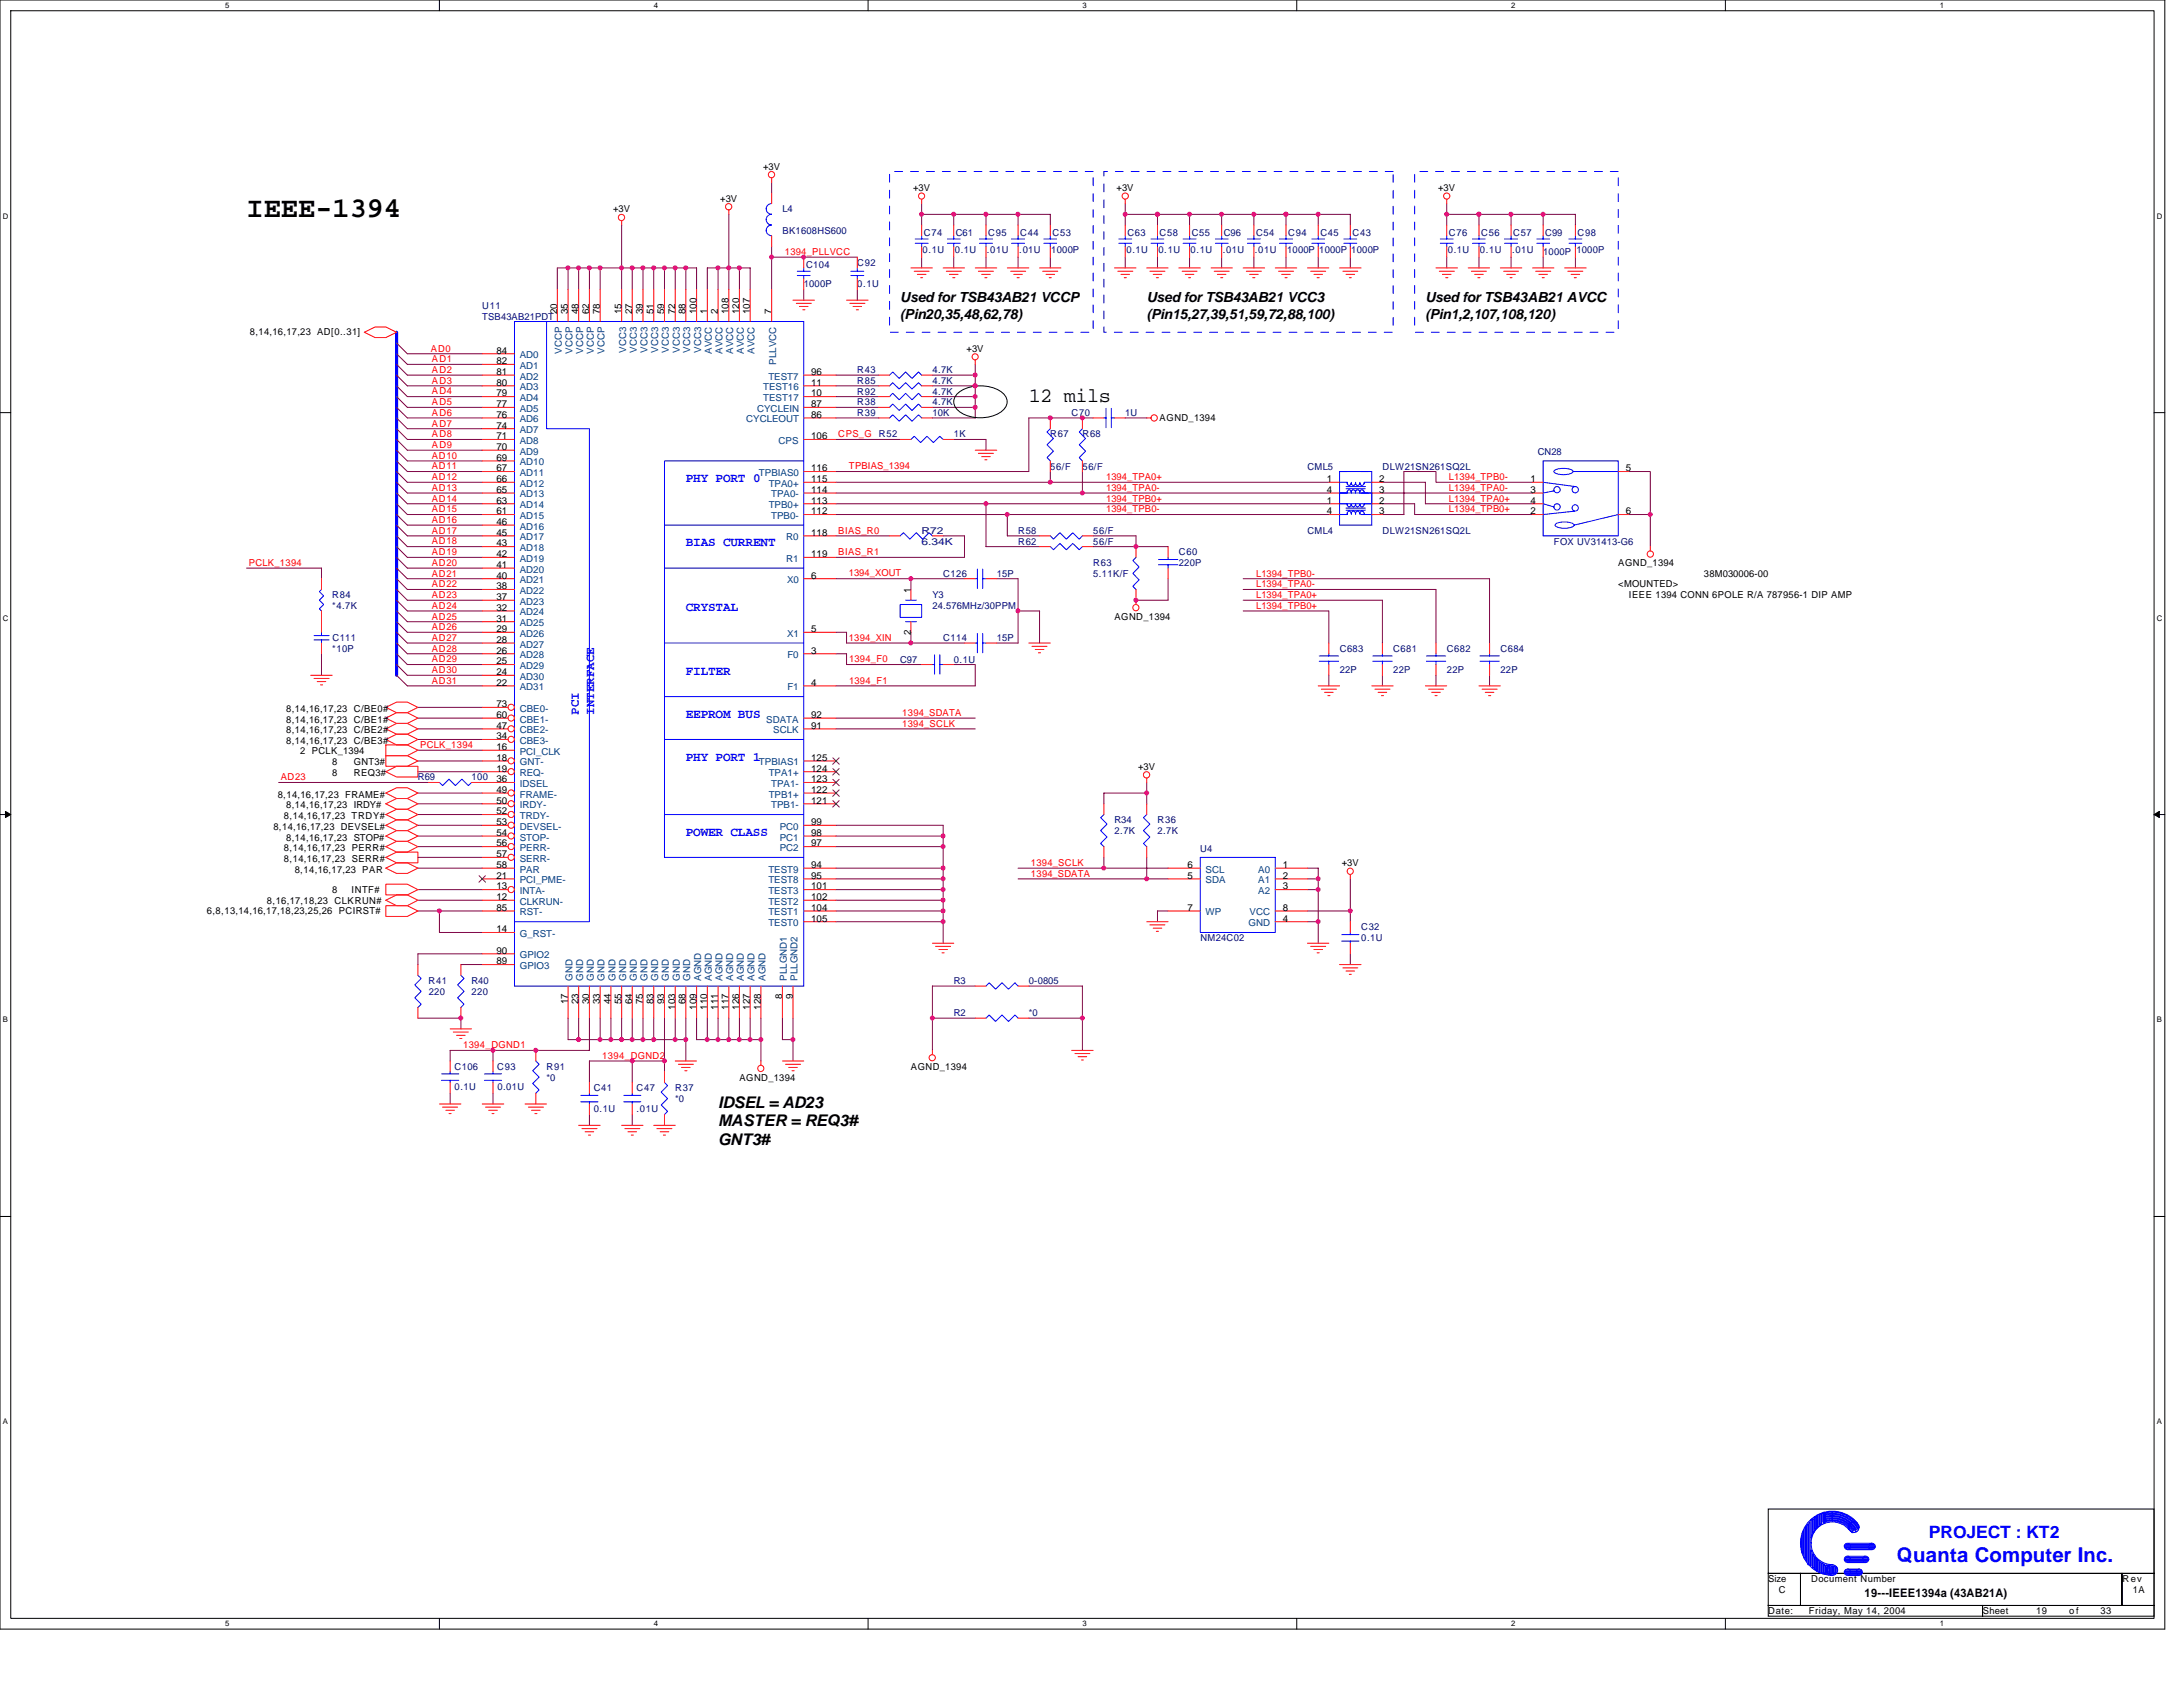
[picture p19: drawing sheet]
<svg xmlns="http://www.w3.org/2000/svg" width="279mm" height="216mm" viewBox="0 0 279 216" stroke-linecap="round" stroke-linejoin="round" font-family="sans-serif">
<defs><g id="words">
<text font-size="3.7" x="31.6" y="27.8">IEEE-1394</text>
<text font-size="2.6" x="131.7" y="51.5">12 mils</text>
<text font-size="2.6" fill="#00f" x="242.8" y="199.9">Quanta Computer Inc.</text>
<text font-size="2.2" fill="#00f" x="246.9" y="196.8">PROJECT : KT2</text>
<g font-size="2.1">
<text x="91.9" y="141.8">IDSEL = AD23</text>
<text x="91.9" y="144.2">MASTER = REQ3#</text>
<text x="91.9" y="146.6">GNT3#</text>
</g>
<g font-size="1.8">
<text x="115.2" y="38.7">Used for TSB43AB21 VCCP</text>
<text x="115.2" y="40.8">(Pin20,35,48,62,78)</text>
<text x="146.8" y="38.7">Used for TSB43AB21 VCC3</text>
<text x="146.8" y="40.8">(Pin15,27,39,51,59,72,88,100)</text>
<text x="182.4" y="38.7">Used for TSB43AB21 AVCC</text>
<text x="182.4" y="40.8">(Pin1,2,107,108,120)</text>
</g>
<g font-size="1.6" fill="#00f">
<text x="87.8" y="61.7">PHY PORT 0</text>
<text x="87.8" y="69.9">BIAS CURRENT</text>
<text x="87.8" y="78.2">CRYSTAL</text>
<text x="87.8" y="86.4">FILTER</text>
<text x="74.1" y="91.5" transform="rotate(-90 74.1 91.5)">PCI</text>
<text x="76" y="91.5" transform="rotate(-90 76 91.5)">INTERFACE</text>
<text x="87.8" y="91.9">EEPROM BUS</text>
<text x="87.8" y="97.4">PHY PORT 1</text>
<text x="87.8" y="107">POWER CLASS</text>
</g>
<text font-size="1.5" x="238.7" y="204.4">19---IEEE1394a (43AB21A)</text>
<g font-size="1.2">
<text x="97.7" y="21.7">+3V</text>
<text x="78.5" y="27.2">+3V</text>
<text x="92.2" y="25.8">+3V</text>
<text x="116.9" y="24.4">+3V</text>
<text x="142.9" y="24.4">+3V</text>
<text x="184.1" y="24.4">+3V</text>
<text x="71.3" y="40.2" transform="rotate(-90 71.3 40.2)">20</text>
<text x="72.7" y="40.2" transform="rotate(-90 72.7 40.2)">35</text>
<text x="74" y="40.2" transform="rotate(-90 74 40.2)">48</text>
<text x="75.4" y="40.2" transform="rotate(-90 75.4 40.2)">62</text>
<text x="76.8" y="40.2" transform="rotate(-90 76.8 40.2)">78</text>
<text x="79.5" y="40.2" transform="rotate(-90 79.5 40.2)">15</text>
<text x="80.9" y="40.2" transform="rotate(-90 80.9 40.2)">27</text>
<text x="82.3" y="40.2" transform="rotate(-90 82.3 40.2)">39</text>
<text x="83.7" y="40.2" transform="rotate(-90 83.7 40.2)">51</text>
<text x="85" y="40.2" transform="rotate(-90 85 40.2)">59</text>
<text x="86.4" y="40.2" transform="rotate(-90 86.4 40.2)">72</text>
<text x="87.8" y="40.2" transform="rotate(-90 87.8 40.2)">88</text>
<text x="89.1" y="40.2" transform="rotate(-90 89.1 40.2)">100</text>
<text x="90.5" y="40.2" transform="rotate(-90 90.5 40.2)">1</text>
<text x="91.9" y="40.2" transform="rotate(-90 91.9 40.2)">2</text>
<text x="93.3" y="40.2" transform="rotate(-90 93.3 40.2)">108</text>
<text x="94.6" y="40.2" transform="rotate(-90 94.6 40.2)">120</text>
<text x="96" y="40.2" transform="rotate(-90 96 40.2)">107</text>
<text x="98.7" y="40.2" transform="rotate(-90 98.7 40.2)">7</text>
<text x="32" y="42.8">8,14,16,17,23 AD[0..31]</text>
<text x="63.5" y="45.3">84</text>
<text x="63.5" y="46.6">82</text>
<text x="63.5" y="48">81</text>
<text x="103.8" y="48">96</text>
<text x="123.7" y="45">+3V</text>
<text x="63.5" y="49.4">80</text>
<text x="63.5" y="50.7">79</text>
<text x="63.5" y="52.1">77</text>
<text x="63.5" y="53.5">76</text>
<text x="103.8" y="49.4">11</text>
<text x="103.8" y="50.7">10</text>
<text x="103.8" y="53.5">86</text>
<text x="103.8" y="52.1">87</text>
<text x="148.4" y="53.9">AGND_1394</text>
<text x="63.5" y="54.8">74</text>
<text x="63.5" y="56.2">71</text>
<text x="63.5" y="57.6">70</text>
<text x="63.5" y="59">69</text>
<text x="103.8" y="56.2">106</text>
<text x="63.5" y="60.3">67</text>
<text x="63.5" y="61.7">66</text>
<text x="63.5" y="63.1">65</text>
<text x="63.5" y="64.5">63</text>
<text x="63.5" y="65.8">61</text>
<text x="103.8" y="60.3">116</text>
<text x="103.8" y="63.1">114</text>
<text x="103.8" y="65.8">112</text>
<text x="103.8" y="61.7">115</text>
<text x="103.8" y="64.5">113</text>
<text x="169.8" y="61.7">1</text>
<text x="169.8" y="63.1">4</text>
<text x="169.8" y="64.5">1</text>
<text x="169.8" y="65.8">4</text>
<text x="176.5" y="61.7">2</text>
<text x="176.5" y="63.1">3</text>
<text x="176.5" y="64.5">2</text>
<text x="176.5" y="65.8">3</text>
<text x="195.9" y="61.7">1</text>
<text x="195.9" y="65.8">2</text>
<text x="195.9" y="63.1">3</text>
<text x="195.9" y="64.5">4</text>
<text x="208.1" y="60.3">5</text>
<text x="208.1" y="65.8">6</text>
<text x="63.5" y="67.2">46</text>
<text x="63.5" y="68.6">45</text>
<text x="63.5" y="69.9">43</text>
<text x="63.5" y="71.3">42</text>
<text x="103.8" y="68.6">118</text>
<text x="103.8" y="71.3">119</text>
<text x="63.5" y="72.7">41</text>
<text x="63.5" y="74">40</text>
<text x="63.5" y="75.4">38</text>
<text x="63.5" y="76.8">37</text>
<text x="103.8" y="74">6</text>
<text x="116.6" y="75.9" transform="rotate(-90 116.6 75.9)">1</text>
<text x="207.1" y="75.2">&lt;MOUNTED&gt;</text>
<text x="207.1" y="72.5">AGND_1394</text>
<text x="208.5" y="76.6">IEEE 1394 CONN 6POLE R/A 787956-1 DIP AMP</text>
<text x="218.1" y="73.8">38M030006-00</text>
<text x="63.5" y="78.2">32</text>
<text x="63.5" y="79.5">31</text>
<text x="63.5" y="80.9">29</text>
<text x="63.5" y="82.3">28</text>
<text x="63.5" y="83.7">26</text>
<text x="103.8" y="83.7">3</text>
<text x="103.8" y="80.9">5</text>
<text x="116.6" y="81.2" transform="rotate(-90 116.6 81.2)">2</text>
<text x="142.6" y="79.3">AGND_1394</text>
<text x="63.5" y="85">25</text>
<text x="63.5" y="86.4">24</text>
<text x="63.5" y="87.8">22</text>
<text x="103.8" y="87.8">4</text>
<text x="36.6" y="95.2">8,14,16,17,23 C/BE3#</text>
<text x="36.6" y="92.5">8,14,16,17,23 C/BE1#</text>
<text x="36.6" y="93.9">8,14,16,17,23 C/BE2#</text>
<text x="36.6" y="91.1">8,14,16,17,23 C/BE0#</text>
<text x="63.5" y="90.5">73</text>
<text x="63.5" y="91.9">60</text>
<text x="63.5" y="93.3">47</text>
<text x="63.5" y="94.6">34</text>
<text x="63.5" y="96">16</text>
<text x="103.8" y="91.9">92</text>
<text x="103.8" y="93.3">91</text>
<text x="38.4" y="96.5">2 PCLK_1394</text>
<text x="42.5" y="99.3">8</text>
<text x="42.5" y="98">8</text>
<text x="45.3" y="99.3">REQ3#</text>
<text x="45.3" y="98">GNT3#</text>
<text x="63.5" y="100.1">36</text>
<text x="63.5" y="101.5">49</text>
<text x="63.5" y="97.4">18</text>
<text x="63.5" y="98.7">19</text>
<text x="103.8" y="97.4">125</text>
<text x="103.8" y="100.1">123</text>
<text x="103.8" y="101.5">122</text>
<text x="103.8" y="98.7">124</text>
<text x="145.7" y="98.5">+3V</text>
<text x="35" y="106.2">8,14,16,17,23 DEVSEL#</text>
<text x="35.5" y="102.1">8,14,16,17,23 FRAME#</text>
<text x="36.3" y="104.8">8,14,16,17,23 TRDY#</text>
<text x="36.6" y="103.4">8,14,16,17,23 IRDY#</text>
<text x="36.6" y="107.6">8,14,16,17,23 STOP#</text>
<text x="63.5" y="107">54</text>
<text x="63.5" y="105.6">53</text>
<text x="63.5" y="104.2">52</text>
<text x="63.5" y="102.8">50</text>
<text x="103.8" y="102.8">121</text>
<text x="103.8" y="105.6">99</text>
<text x="103.8" y="107">98</text>
<text x="36.3" y="108.9">8,14,16,17,23 PERR#</text>
<text x="36.3" y="110.3">8,14,16,17,23 SERR#</text>
<text x="37.7" y="111.7">8,14,16,17,23 PAR</text>
<text x="63.5" y="111.1">58</text>
<text x="63.5" y="109.7">57</text>
<text x="63.5" y="108.3">56</text>
<text x="63.5" y="113.8">13</text>
<text x="63.5" y="112.5">21</text>
<text x="103.8" y="113.8">101</text>
<text x="103.8" y="112.5">95</text>
<text x="103.8" y="111.1">94</text>
<text x="103.8" y="108.3">97</text>
<text x="152" y="111.1">6</text>
<text x="152" y="112.5">5</text>
<text x="164.2" y="111.1">1</text>
<text x="164.2" y="112.5">2</text>
<text x="164.2" y="113.8">3</text>
<text x="171.7" y="110.8">+3V</text>
<text x="26.5" y="117">6,8,13,14,16,17,18,23,25,26 PCIRST#</text>
<text x="34.2" y="115.7">8,16,17,18,23 CLKRUN#</text>
<text x="42.5" y="114.3">8</text>
<text x="45" y="114.3">INTF#</text>
<text x="63.5" y="116.6">85</text>
<text x="63.5" y="119.3">14</text>
<text x="63.5" y="115.2">12</text>
<text x="103.8" y="117.9">105</text>
<text x="103.8" y="116.6">104</text>
<text x="103.8" y="115.2">102</text>
<text x="152" y="116.6">7</text>
<text x="164.2" y="117.9">4</text>
<text x="164.2" y="116.6">8</text>
<text x="63.5" y="122">90</text>
<text x="63.5" y="123.4">89</text>
<text x="72.7" y="128.5" transform="rotate(-90 72.7 128.5)">17</text>
<text x="74" y="128.5" transform="rotate(-90 74 128.5)">23</text>
<text x="75.4" y="128.5" transform="rotate(-90 75.4 128.5)">30</text>
<text x="76.8" y="128.5" transform="rotate(-90 76.8 128.5)">33</text>
<text x="78.2" y="128.5" transform="rotate(-90 78.2 128.5)">44</text>
<text x="79.5" y="128.5" transform="rotate(-90 79.5 128.5)">55</text>
<text x="80.9" y="128.5" transform="rotate(-90 80.9 128.5)">64</text>
<text x="82.3" y="128.5" transform="rotate(-90 82.3 128.5)">75</text>
<text x="83.7" y="128.5" transform="rotate(-90 83.7 128.5)">83</text>
<text x="85" y="128.5" transform="rotate(-90 85 128.5)">93</text>
<text x="86.4" y="129.2" transform="rotate(-90 86.4 129.2)">103</text>
<text x="87.8" y="128.5" transform="rotate(-90 87.8 128.5)">68</text>
<text x="89.1" y="129.2" transform="rotate(-90 89.1 129.2)">109</text>
<text x="90.5" y="129.2" transform="rotate(-90 90.5 129.2)">110</text>
<text x="91.9" y="129.2" transform="rotate(-90 91.9 129.2)">111</text>
<text x="93.3" y="129.2" transform="rotate(-90 93.3 129.2)">117</text>
<text x="94.6" y="129.2" transform="rotate(-90 94.6 129.2)">126</text>
<text x="96" y="129.2" transform="rotate(-90 96 129.2)">127</text>
<text x="97.4" y="129.2" transform="rotate(-90 97.4 129.2)">128</text>
<text x="100.1" y="127.8" transform="rotate(-90 100.1 127.8)">8</text>
<text x="101.5" y="127.8" transform="rotate(-90 101.5 127.8)">9</text>
<text x="116.6" y="136.9">AGND_1394</text>
<text x="94.6" y="138.3">AGND_1394</text>
<text x="226.3" y="202.5">Size</text>
<text x="227.7" y="203.9">C</text>
<text x="231.8" y="202.5">Document Number</text>
<text x="271.7" y="202.5">Rev</text>
<text x="273" y="203.9">1A</text>
<text x="226.3" y="206.6">Date:</text>
<text x="231.5" y="206.6">Friday, May 14, 2004</text>
<text x="253.8" y="206.6">Sheet</text>
<text x="260.6" y="206.6">19</text>
<text x="264.8" y="206.6">o f</text>
<text x="268.9" y="206.6">33</text>
</g>
<g font-size="1.2" fill="#000080">
<text x="100.1" y="27.2">L4</text>
<text x="100.1" y="29.9">BK1608HS600</text>
<text x="103.2" y="34.3">C104</text>
<text x="109.7" y="34">C92</text>
<text x="118.1" y="32.4">0.1U</text>
<text x="118.2" y="30.2">C74</text>
<text x="122.2" y="32.4">0.1U</text>
<text x="122.3" y="30.2">C61</text>
<text x="126.3" y="32.4">.01U</text>
<text x="126.5" y="30.2">C95</text>
<text x="130.5" y="32.4">.01U</text>
<text x="130.6" y="30.2">C44</text>
<text x="134.6" y="32.4">1000P</text>
<text x="134.7" y="30.2">C53</text>
<text x="144.2" y="32.4">0.1U</text>
<text x="144.3" y="30.2">C63</text>
<text x="148.3" y="32.4">0.1U</text>
<text x="148.4" y="30.2">C58</text>
<text x="152.4" y="32.4">0.1U</text>
<text x="152.5" y="30.2">C55</text>
<text x="156.5" y="32.4">.01U</text>
<text x="156.6" y="30.2">C96</text>
<text x="160.6" y="32.4">.01U</text>
<text x="160.8" y="30.2">C54</text>
<text x="164.7" y="32.4">1000P 1000P 1000P</text>
<text x="164.9" y="30.2">C94</text>
<text x="169" y="30.2">C45</text>
<text x="173.1" y="30.2">C43</text>
<text x="185.3" y="32.4">0.1U</text>
<text x="185.4" y="30.2">C76</text>
<text x="189.4" y="32.4">0.1U</text>
<text x="189.6" y="30.2">C56</text>
<text x="193.5" y="32.4">.01U</text>
<text x="193.7" y="30.2">C57</text>
<text x="197.5" y="32.7">1000P 1000P</text>
<text x="197.8" y="30.2">C99</text>
<text x="201.9" y="30.2">C98</text>
<text x="61.7" y="39.5">U11</text>
<text x="61.7" y="40.9">TSB43AB21PDT</text>
<text x="102.9" y="36.8">1000P</text>
<text x="109.7" y="36.8">0.1U</text>
<text x="109.7" y="47.8">R43</text>
<text x="119.3" y="47.8">4.7K</text>
<text x="109.7" y="53.3">R39</text>
<text x="109.7" y="51.9">R38</text>
<text x="109.7" y="50.5">R92</text>
<text x="109.7" y="49.1">R85</text>
<text x="119.3" y="53.3">10K</text>
<text x="119.3" y="51.9">4.7K</text>
<text x="119.3" y="50.5">4.7K</text>
<text x="119.3" y="49.1">4.7K</text>
<text x="137.2" y="53.3">C70</text>
<text x="144" y="53.3">1U</text>
<text x="112.5" y="56">R52</text>
<text x="122.1" y="56">1K</text>
<text x="134.4" y="56">R67</text>
<text x="138.5" y="56">R68</text>
<text x="196.8" y="58.2">CN28</text>
<text x="134.4" y="60.1">56/F</text>
<text x="138.5" y="60.1">56/F</text>
<text x="167.3" y="60.1">CML5</text>
<text x="176.9" y="60.1">DLW21SN261SQ2L</text>
<text x="118" y="68.3">R72</text>
<text x="118" y="69.7">6.34K</text>
<text x="130.3" y="68.3">R58</text>
<text x="130.3" y="69.7">R62</text>
<text x="139.9" y="68.3">56/F</text>
<text x="139.9" y="69.7">56/F</text>
<text x="150.9" y="71.1">C60</text>
<text x="167.3" y="68.3">CML4</text>
<text x="176.9" y="68.3">DLW21SN261SQ2L</text>
<text x="198.9" y="69.7">FOX UV31413-G6</text>
<text x="42.5" y="76.6">R84</text>
<text x="42.5" y="77.9">*4.7K</text>
<text x="119.3" y="76.6">Y3</text>
<text x="119.3" y="77.9">24.576MHz/30PPM</text>
<text x="120.7" y="73.8">C126</text>
<text x="127.6" y="73.8">15P</text>
<text x="139.9" y="72.5">R63</text>
<text x="139.9" y="73.8">5.11K/F</text>
<text x="150.9" y="72.5">220P</text>
<text x="42.5" y="83.4">*10P</text>
<text x="42.5" y="82">C111</text>
<text x="120.7" y="82">C114</text>
<text x="127.6" y="82">15P</text>
<text x="171.5" y="83.4">C683</text>
<text x="178.3" y="83.4">C681</text>
<text x="185.2" y="83.4">C682</text>
<text x="192" y="83.4">C684</text>
<text x="115.2" y="84.8">C97</text>
<text x="122.1" y="84.8">0.1U</text>
<text x="171.5" y="86.2">22P</text>
<text x="178.3" y="86.2">22P</text>
<text x="185.2" y="86.2">22P</text>
<text x="192" y="86.2">22P</text>
<text x="53.5" y="99.9">R69</text>
<text x="60.3" y="99.9">100</text>
<text x="142.6" y="105.4">R34</text>
<text x="142.6" y="106.7">2.7K</text>
<text x="148.1" y="105.4">R36</text>
<text x="148.1" y="106.7">2.7K</text>
<text x="153.6" y="109.1">U4</text>
<text x="174.2" y="119.1">C32</text>
<text x="54.9" y="125.9">R41</text>
<text x="60.3" y="125.9">R40</text>
<text x="122.1" y="125.9">R3</text>
<text x="131.7" y="125.9">0-0805</text>
<text x="153.6" y="120.5">NM24C02</text>
<text x="174.2" y="120.5">0.1U</text>
<text x="54.9" y="127.3">220</text>
<text x="60.3" y="127.3">220</text>
<text x="122.1" y="130">R2</text>
<text x="131.7" y="130">*0</text>
<text x="58.2" y="136.9">C106</text>
<text x="63.6" y="136.9">C93</text>
<text x="70" y="136.9">R91</text>
<text x="58.2" y="139.5">0.1U</text>
<text x="63.7" y="139.5">0.01U</text>
<text x="70" y="138.3">*0</text>
<text x="76" y="139.7">C41</text>
<text x="76" y="142.3">0.1U</text>
<text x="81.5" y="139.7">C47</text>
<text x="81.5" y="142.3">.01U</text>
<text x="86.4" y="139.7">R37</text>
<text x="86.4" y="141">*0</text>
</g>
<g font-size="1.2" fill="#f00">
<text x="100.5" y="32.6">1394_PLLVCC</text>
<text x="55.1" y="45">AD0</text>
<text x="55.3" y="46.4">AD1</text>
<text x="55.3" y="47.7">AD2</text>
<text x="55.3" y="51.9">AD5</text>
<text x="55.3" y="50.5">AD4</text>
<text x="55.3" y="53.2">AD6</text>
<text x="55.3" y="49.1">AD3</text>
<text x="55.3" y="58.7">AD10</text>
<text x="55.3" y="56">AD8</text>
<text x="55.3" y="54.6">AD7</text>
<text x="55.3" y="57.3">AD9</text>
<text x="107.3" y="56">CPS_G</text>
<text x="55.3" y="62.8">AD13</text>
<text x="55.3" y="64.2">AD14</text>
<text x="55.3" y="61.4">AD12</text>
<text x="55.3" y="60.1">AD11</text>
<text x="55.3" y="65.6">AD15</text>
<text x="108.6" y="60.1">TPBIAS_1394</text>
<text x="141.6" y="65.6">1394_TPB0-</text>
<text x="141.6" y="61.4">1394_TPA0+</text>
<text x="141.6" y="64.2">1394_TPB0+</text>
<text x="141.6" y="62.8">1394_TPA0-</text>
<text x="185.4" y="65.6">L1394_TPB0+</text>
<text x="185.4" y="64.2">L1394_TPA0+</text>
<text x="185.4" y="61.4">L1394_TPB0-</text>
<text x="185.4" y="62.8">L1394_TPA0-</text>
<text x="55.3" y="71.1">AD19</text>
<text x="55.3" y="68.3">AD17</text>
<text x="55.3" y="66.9">AD16</text>
<text x="55.3" y="69.7">AD18</text>
<text x="107.3" y="68.3">BIAS_R0</text>
<text x="107.3" y="71.1">BIAS_R1</text>
<text x="31.8" y="72.4">PCLK_1394</text>
<text x="55.3" y="77.9">AD24</text>
<text x="55.3" y="72.4">AD20</text>
<text x="55.3" y="76.5">AD23</text>
<text x="55.3" y="73.8">AD21</text>
<text x="55.3" y="75.2">AD22</text>
<text x="108.6" y="73.7">1394_XOUT</text>
<text x="160.8" y="77.9">L1394_TPB0+</text>
<text x="160.8" y="75.2">L1394_TPA0-</text>
<text x="160.8" y="76.5">L1394_TPA0+</text>
<text x="160.8" y="73.8">L1394_TPB0-</text>
<text x="55.3" y="80.6">AD26</text>
<text x="55.3" y="82">AD27</text>
<text x="55.3" y="79.3">AD25</text>
<text x="55.3" y="83.4">AD28</text>
<text x="108.6" y="82">1394_XIN</text>
<text x="55.3" y="84.8">AD29</text>
<text x="55.3" y="87.5">AD31</text>
<text x="55.3" y="86.1">AD30</text>
<text x="108.7" y="84.8">1394_F0</text>
<text x="108.7" y="87.5">1394_F1</text>
<text x="53.8" y="95.7">PCLK_1394</text>
<text x="115.5" y="93">1394_SCLK</text>
<text x="115.5" y="91.6">1394_SDATA</text>
<text x="35.9" y="99.9">AD23</text>
<text x="132" y="112.2">1394_SDATA</text>
<text x="132" y="110.8">1394_SCLK</text>
<text x="59.3" y="134.2">1394_DGND1</text>
<text x="77.1" y="135.5">1394_DGND2</text>
</g>
<g font-size="1.2" fill="#004080">
<text x="66.5" y="45.8">AD0</text>
<text x="66.5" y="47.2">AD1</text>
<text x="71.9" y="45.3" transform="rotate(-90 71.9 45.3)">VCCP</text>
<text x="73.3" y="45.3" transform="rotate(-90 73.3 45.3)">VCCP</text>
<text x="74.6" y="45.3" transform="rotate(-90 74.6 45.3)">VCCP</text>
<text x="76" y="45.3" transform="rotate(-90 76 45.3)">VCCP</text>
<text x="77.4" y="45.3" transform="rotate(-90 77.4 45.3)">VCCP</text>
<text x="80.1" y="45.2" transform="rotate(-90 80.1 45.2)">VCC3</text>
<text x="81.5" y="45.2" transform="rotate(-90 81.5 45.2)">VCC3</text>
<text x="82.9" y="45.2" transform="rotate(-90 82.9 45.2)">VCC3</text>
<text x="84.2" y="45.2" transform="rotate(-90 84.2 45.2)">VCC3</text>
<text x="85.6" y="45.2" transform="rotate(-90 85.6 45.2)">VCC3</text>
<text x="87" y="45.2" transform="rotate(-90 87 45.2)">VCC3</text>
<text x="88.3" y="45.2" transform="rotate(-90 88.3 45.2)">VCC3</text>
<text x="89.7" y="45.2" transform="rotate(-90 89.7 45.2)">VCC3</text>
<text x="91.1" y="45.3" transform="rotate(-90 91.1 45.3)">AVCC</text>
<text x="92.5" y="45.3" transform="rotate(-90 92.5 45.3)">AVCC</text>
<text x="93.9" y="45.3" transform="rotate(-90 93.9 45.3)">AVCC</text>
<text x="95.2" y="45.3" transform="rotate(-90 95.2 45.3)">AVCC</text>
<text x="96.6" y="45.3" transform="rotate(-90 96.6 45.3)">AVCC</text>
<text x="99.3" y="46.7" transform="rotate(-90 99.3 46.7)">PLLVCC</text>
<text x="66.5" y="48.6">AD2</text>
<text x="66.5" y="50">AD3</text>
<text x="66.5" y="51.3">AD4</text>
<text x="66.5" y="52.7">AD5</text>
<text x="96.9" y="52.7">CYCLEIN</text>
<text x="97.7" y="50">TEST16</text>
<text x="97.7" y="51.3">TEST17</text>
<text x="98.3" y="48.6">TEST7</text>
<text x="66.5" y="54.1">AD6</text>
<text x="66.5" y="55.4">AD7</text>
<text x="66.5" y="56.8">AD8</text>
<text x="66.5" y="58.2">AD9</text>
<text x="66.5" y="59.6">AD10</text>
<text x="95.5" y="54.1">CYCLEOUT</text>
<text x="99.7" y="56.8">CPS</text>
<text x="66.5" y="60.9">AD11</text>
<text x="66.5" y="62.3">AD12</text>
<text x="66.5" y="63.7">AD13</text>
<text x="66.5" y="65">AD14</text>
<text x="97.1" y="60.9">TPBIAS0</text>
<text x="98.4" y="62.3">TPA0+</text>
<text x="98.4" y="65">TPB0+</text>
<text x="98.7" y="63.7">TPA0-</text>
<text x="66.5" y="66.4">AD15</text>
<text x="66.5" y="67.8">AD16</text>
<text x="66.5" y="69.2">AD17</text>
<text x="66.5" y="70.5">AD18</text>
<text x="66.5" y="71.9">AD19</text>
<text x="98.7" y="66.4">TPB0-</text>
<text x="100.6" y="69.2">R0</text>
<text x="100.6" y="71.9">R1</text>
<text x="66.5" y="73.3">AD20</text>
<text x="66.5" y="74.6">AD21</text>
<text x="66.5" y="76">AD22</text>
<text x="66.5" y="77.4">AD23</text>
<text x="100.7" y="74.6">X0</text>
<text x="66.5" y="78.8">AD24</text>
<text x="66.5" y="80.1">AD25</text>
<text x="66.5" y="81.5">AD26</text>
<text x="66.5" y="82.9">AD27</text>
<text x="100.7" y="81.5">X1</text>
<text x="66.5" y="84.2">AD28</text>
<text x="66.5" y="85.6">AD29</text>
<text x="66.5" y="87">AD30</text>
<text x="66.5" y="88.3">AD31</text>
<text x="100.8" y="84.2">F0</text>
<text x="100.8" y="88.3">F1</text>
<text x="66.5" y="91.1">CBE0-</text>
<text x="66.5" y="92.5">CBE1-</text>
<text x="66.5" y="93.9">CBE2-</text>
<text x="66.5" y="95.2">CBE3-</text>
<text x="98.1" y="92.5">SDATA</text>
<text x="99" y="93.9">SCLK</text>
<text x="66.5" y="100.7">IDSEL</text>
<text x="66.5" y="98">GNT-</text>
<text x="66.5" y="99.3">REQ-</text>
<text x="66.5" y="96.6">PCI_CLK</text>
<text x="97.1" y="98">TPBIAS1</text>
<text x="98.4" y="99.3">TPA1+</text>
<text x="98.7" y="100.7">TPA1-</text>
<text x="66.5" y="107.6">STOP-</text>
<text x="66.5" y="106.2">DEVSEL-</text>
<text x="66.5" y="104.8">TRDY-</text>
<text x="66.5" y="103.4">IRDY-</text>
<text x="66.5" y="102.1">FRAME-</text>
<text x="98.4" y="102.1">TPB1+</text>
<text x="98.7" y="103.4">TPB1-</text>
<text x="99.8" y="106.2">PC0</text>
<text x="99.8" y="107.6">PC1</text>
<text x="66.5" y="111.7">PAR</text>
<text x="66.5" y="110.3">SERR-</text>
<text x="66.5" y="108.9">PERR-</text>
<text x="66.5" y="113.1">PCI_PME-</text>
<text x="98.3" y="113.1">TEST8</text>
<text x="98.3" y="111.7">TEST9</text>
<text x="99.8" y="108.9">PC2</text>
<text x="154.3" y="111.7">SCL</text>
<text x="154.3" y="113.1">SDA</text>
<text x="161" y="111.7">A0</text>
<text x="161" y="113.1">A1</text>
<text x="66.5" y="117.2">RST-</text>
<text x="66.5" y="119.9">G_RST-</text>
<text x="66.5" y="114.4">INTA-</text>
<text x="66.5" y="115.8">CLKRUN-</text>
<text x="98.3" y="118.5">TEST0</text>
<text x="98.3" y="117.2">TEST1</text>
<text x="98.3" y="115.8">TEST2</text>
<text x="98.3" y="114.4">TEST3</text>
<text x="154.3" y="117.2">WP</text>
<text x="159.8" y="118.5">GND</text>
<text x="159.9" y="117.2">VCC</text>
<text x="161" y="114.4">A2</text>
<text x="66.5" y="122.6">GPIO2</text>
<text x="66.5" y="124">GPIO3</text>
<text x="73.3" y="125.5" transform="rotate(-90 73.3 125.5)">GND</text>
<text x="74.6" y="125.5" transform="rotate(-90 74.6 125.5)">GND</text>
<text x="76" y="125.5" transform="rotate(-90 76 125.5)">GND</text>
<text x="77.4" y="125.5" transform="rotate(-90 77.4 125.5)">GND</text>
<text x="78.8" y="125.5" transform="rotate(-90 78.8 125.5)">GND</text>
<text x="80.1" y="125.5" transform="rotate(-90 80.1 125.5)">GND</text>
<text x="81.5" y="125.5" transform="rotate(-90 81.5 125.5)">GND</text>
<text x="82.9" y="125.5" transform="rotate(-90 82.9 125.5)">GND</text>
<text x="84.2" y="125.5" transform="rotate(-90 84.2 125.5)">GND</text>
<text x="85.6" y="125.5" transform="rotate(-90 85.6 125.5)">GND</text>
<text x="87" y="125.5" transform="rotate(-90 87 125.5)">GND</text>
<text x="88.3" y="125.5" transform="rotate(-90 88.3 125.5)">GND</text>
<text x="89.7" y="125.5" transform="rotate(-90 89.7 125.5)">AGND</text>
<text x="91.1" y="125.5" transform="rotate(-90 91.1 125.5)">AGND</text>
<text x="92.5" y="125.5" transform="rotate(-90 92.5 125.5)">AGND</text>
<text x="93.9" y="125.5" transform="rotate(-90 93.9 125.5)">AGND</text>
<text x="95.2" y="125.5" transform="rotate(-90 95.2 125.5)">AGND</text>
<text x="96.6" y="125.5" transform="rotate(-90 96.6 125.5)">AGND</text>
<text x="98" y="125.5" transform="rotate(-90 98 125.5)">AGND</text>
<text x="100.7" y="125.5" transform="rotate(-90 100.7 125.5)">PLLGND1</text>
<text x="102.1" y="125.5" transform="rotate(-90 102.1 125.5)">PLLGND2</text>
</g>
<g font-size="1">
<text x="28.8" y="1">5</text>
<text x="83.7" y="1">4</text>
<text x="138.5" y="1">3</text>
<text x="193.4" y="1">2</text>
<text x="248.3" y="1">1</text>
<text x=".4" y="28">D</text>
<text x="276.1" y="28">D</text>
<text x=".4" y="79.4">C</text>
<text x="276.1" y="79.4">C</text>
<text x=".4" y="130.9">B</text>
<text x="276.1" y="130.9">B</text>
<text x=".4" y="182.3">A</text>
<text x="276.1" y="182.3">A</text>
<text x="28.8" y="208.2">5</text>
<text x="83.7" y="208.2">4</text>
<text x="138.5" y="208.2">3</text>
<text x="193.4" y="208.2">2</text>
<text x="248.3" y="208.2">1</text>
</g>
</g></defs>
<path d="M0 0h277.1v208.5h-277.1zM1.4 1.4h274.3v205.7h-274.3z" fill="none" stroke="#000" stroke-width=".13"/>
<g fill="#fff">
<path d="M28.8 .1h.6v1.1h-.6z"/>
<path d="M28.8 207.3h.6v1.1h-.6z"/>
</g>
<path d="M56.2 0v1.4M56.2 207.1v1.4" fill="none" stroke="#000" stroke-width=".13"/>
<g fill="#fff">
<path d="M83.7 .1h.5v1.1h-.5z"/>
<path d="M83.7 207.3h.5v1.1h-.5z"/>
</g>
<path d="M111.1 0v1.4M111.1 207.1v1.4" fill="none" stroke="#000" stroke-width=".13"/>
<g fill="#fff">
<path d="M138.5 .1h.6v1.1h-.6z"/>
<path d="M138.5 207.3h.6v1.1h-.6z"/>
</g>
<path d="M166 0v1.4M166 207.1v1.4" fill="none" stroke="#000" stroke-width=".13"/>
<g fill="#fff">
<path d="M193.4 .1h.6v1.1h-.6z"/>
<path d="M193.4 207.3h.6v1.1h-.6z"/>
</g>
<path d="M220.8 0v1.4M220.8 207.1v1.4" fill="none" stroke="#000" stroke-width=".13"/>
<g fill="#fff">
<path d="M248.3 .1h.5v1.1h-.5z"/>
<path d="M248.3 207.3h.5v1.1h-.5z"/>
<path d="M.4 27.1h.7v1.1h-.7z"/>
<path d="M276.1 27.1h.7v1.1h-.7z"/>
<path d="M.4 78.5h.7v1.1h-.7z"/>
<path d="M276.1 78.5h.7v1.1h-.7z"/>
</g>
<path d="M0 52.8h1.4M275.7 52.8h1.4" fill="none" stroke="#000" stroke-width=".13"/>
<g fill="#fff">
<path d="M.4 130h.6v1.1h-.6z"/>
<path d="M276.1 130h.6v1.1h-.6z"/>
</g>
<path d="M0 104.2h1.4M275.7 104.2h1.4" fill="none" stroke="#000" stroke-width=".13"/>
<path d="M.7 103.8l.7 .4-.7 .4zM275.7 104.2l.7-.4v.8z" fill="#000" stroke="#000" stroke-width=".13"/>
<g fill="#fff">
<path d="M.4 181.4h.6v1.1h-.6z"/>
<path d="M276.1 181.4h.6v1.1h-.6z"/>
</g>
<path d="M122.4 50.5a4.7 4.7 0 0 1 6.2 0 1.4 1.4 0 0 1-.5 2.2 5 5 0 0 1-5.3 0 1.45 1.45 0 0 1-.4-2.2zM0 155.7h1.4M275.7 155.7h1.4M226.3 193.1h49.4v8.3h-49.4zM226.3 201.4h4.1v4.1h-4.1zM226.3 205.5h27.4v1.3h-27.4zM230.4 201.4h41.2v4.1h-41.2zM253.7 205.5h22v1.3h-22zM271.6 201.4h4.1v4.1h-4.1z" fill="none" stroke="#000" stroke-width=".13"/>
<g fill="none" stroke="#800040" stroke-width=".13">
<path d="M71.3 37v-2.7h17.9v2.7M72.7 34.3v2.7M74.1 34.3v2.7M75.4 34.3v2.7M76.8 34.3v2.7M79.6 28.8v8.2M80.9 34.3v2.7M82.3 34.3v2.7M83.7 34.3v2.7M85 34.3v2.7M86.4 34.3v2.7M87.8 34.3v2.7"/>
<path d="M90.5 37v-2.7h5.5v2.7M91.9 34.3v2.7M93.3 27.4v9.6M94.6 34.3v2.7M98.8 23.3v1.4M98.8 31.6v5.4M98.8 32.9h10.9M102.9 37v1.4M109.7 37v1.4M118 27.4h16.4v1.4M118 26.1v2.7M118 32.9v1.4"/>
<path d="M122.1 27.4v1.4M122.1 32.9v1.4M126.2 27.4v1.4M126.2 32.9v1.4M130.3 27.4v1.4M130.3 32.9v1.4M134.4 32.9v1.4M144 27.4h28.8v1.4M144 26.1v2.7M144 32.9v1.4M148.1 27.4v1.4M148.1 32.9v1.4"/>
<path d="M152.3 27.4v1.4M152.3 32.9v1.4M156.4 27.4v1.4M156.4 32.9v1.4M160.5 27.4v1.4M160.5 32.9v1.4M164.6 27.4v1.4M164.6 32.9v1.4M168.7 27.4v1.4M168.7 32.9v1.4M172.8 32.9v1.4M185.2 27.4h16.4v1.4"/>
<path d="M185.2 26.1v2.7M185.2 32.9v1.4M189.3 27.4v1.4M189.3 32.9v1.4M193.4 27.4v1.4M193.4 32.9v1.4M197.5 27.4v1.4M197.5 32.9v1.4M201.6 32.9v1.4M50.8 48l1.3 1.4h9.6M50.8 46.6l1.3 1.4h9.6M50.8 49.4l1.3 1.4h9.6"/>
<path d="M50.8 50.8l1.3 1.3h9.6M50.8 52.1l1.3 1.4h9.6M50.8 54.9l1.3 1.3h9.6M50.8 59l1.3 1.3h9.6M50.8 57.6l1.3 1.4h9.6M50.8 43.9l1.3 1.4h9.6M50.8 45.3l1.3 1.3h9.6M50.8 53.5l1.3 1.4h9.6M50.8 56.2l1.3 1.4h9.6M107 49.4h5.5M107 48h5.5M107 50.8h5.5"/>
<path d="M107 52.1h5.5M107 53.5h5.5M107 56.2h8.2M119.3 49.4h5.5M119.3 48h5.5M119.3 50.8h5.5M119.3 52.1h5.5M122.1 56.2h4.1v1.4M124.8 46.6v6.9h-5.5M139.9 53.5h-8.2v6.8h-24.7M144 53.5h2.8M31.6 72.7h9.5v1.4"/>
<path d="M50.8 67.2l1.3 1.4h9.6M50.8 70l1.3 1.3h9.6M50.8 61.7l1.3 1.4h9.6M50.8 68.6l1.3 1.4h9.6M50.8 75.4l1.3 1.4h9.6M50.8 72.7l1.3 1.4h9.6M50.8 63.1l1.3 1.4h9.6M50.8 79.6l1.3 1.3h9.6M50.8 65.8l1.3 1.4h9.6M50.8 76.8l1.3 1.4h9.6M50.8 60.3l1.3 1.4h9.6M50.8 71.3l1.3 1.4h9.6"/>
<path d="M50.8 78.2l1.3 1.4h9.6M50.8 64.5l1.3 1.3h9.6M50.8 74.1l1.3 1.3h9.6M107 65.8h21.9v2.8h4.2M107 68.6h6.9M107 63.1h63.1M107 74.1h16.4M107 64.5h63.1M107 61.7h63.1M116.6 74.1v1.3M120.7 68.6h2.7v2.7h-16.4M126.2 64.5v5.5h6.9"/>
<path d="M127.6 74.1h2.7v8.2h-2.7M128.9 65.8h41.2M130.3 78.2h2.8v4.1M134.4 60.3v1.4M138.5 60.3v2.8M139.9 68.6h5.5v1.4M139.9 70h9.6M149.5 74.1v2.7h-4.1M159.1 76.8h17.8v5.5M159.1 74.1h31.5v8.2M159.1 78.2h11v4.1M159.1 75.4h24.7v6.9"/>
<path d="M176.9 63.1h19.3M176.9 64.5h4.2v1.3h15.1M176.9 61.7h5.5v2.8h13.8M196.2 61.7h-12.4v-1.4h-4.1v5.5h-2.8M208.5 60.3h2.7v5.5M208.5 65.8h2.7M211.2 65.8v4.2M41.1 83.7v2.7M50.8 80.9l1.3 1.4h9.6M50.8 83.7l1.3 1.3h9.6M50.8 86.4l1.3 1.4h9.6M50.8 82.3l1.3 1.4h9.6"/>
<path d="M50.8 85l1.3 1.4h9.6M53.5 93.3h8.2M53.5 91.9h8.2M53.5 90.5h8.2M53.5 94.6h8.2M53.5 96h8.2M53.5 97.4h8.2M53.5 98.8h8.2M107 80.9h1.4v1.4h15M107 93.3h17.8M107 91.9h17.8M107 83.7h1.4v1.3h9.6"/>
<path d="M116.6 80.9v1.4M122.1 85h2.7v2.8h-17.8M170.1 86.4v1.4M176.9 86.4v1.4M183.8 86.4v1.4M190.6 86.4v1.4M35.7 100.1h19.2M53.5 116.6h8.2M53.5 101.5h8.2M53.5 102.9h8.2M53.5 104.2h8.2M53.5 105.6h8.2"/>
<path d="M53.5 107h8.2M53.5 108.4h8.2M53.5 109.7h8.2M53.5 111.1h8.2M53.5 115.2h8.2M53.5 113.9h8.2M56.2 116.6v2.7h5.5M107 111.1h13.7v1.4M107 105.6h13.7v5.5M107 116.6h13.7M107 107h13.7M107 108.4h13.7"/>
<path d="M107 115.2h13.7M107 118h13.7M107 112.5h13.7M107 113.9h13.7M120.7 112.5v8.2M130.3 111.1h19.2M130.3 112.5h16.5M141.3 109.7v1.4M146.8 109.7v2.8h2.7M146.8 101.5h-5.5v1.4M146.8 100.1v2.8M149.5 116.6h-1.4v1.4"/>
<path d="M167.3 116.6h5.5M167.3 111.1h1.4v9.6M167.3 118h1.4M167.3 112.5h1.4M167.3 113.9h1.4M172.8 112.5v5.5M53.5 130.3h5.5v1.4M57.6 139.9v1.4M59 123.4h2.7M61.7 122.1h-8.2v1.3M63.1 134.4v1.4M63.1 139.9v1.4"/>
<path d="M72.7 130.3v2.8h15.1M74.1 130.3v2.8M75.4 130.3v4.1h-17.8v1.4M76.8 130.3v2.8M78.2 130.3v2.8M79.6 130.3v2.8M80.9 130.3v2.8M80.9 135.8v2.7M82.3 130.3v2.8M83.7 130.3v2.8M85 130.3v6.9M85 135.8h-9.6v2.7"/>
<path d="M86.4 130.3v2.8M87.8 130.3v5.5M89.2 130.3v2.8h8.2M90.5 130.3v2.8M91.9 130.3v2.8M93.3 130.3v2.8M94.6 130.3v2.8M96 130.3v2.8M97.4 130.3v5.5M100.1 130.3v2.8h1.4M101.5 130.3v5.5M119.3 130.3h5.5"/>
<path d="M124.8 126.2h-5.5v8.2M131.7 126.2h6.8v8.2M131.7 130.3h6.8M172.8 122.1v1.3M75.4 142.6v1.4M80.9 142.6v1.4"/>
</g>
<path d="M50.8 42.5v43.9" fill="none" stroke="#00f" stroke-width=".4"/>
<g fill="none" stroke="#f00" stroke-width=".13">
<path d="M79.6 28.3v.5M93.3 26.9v.5M98.8 22.8v.5M101.5 38.4h2.7M101.9 38.8h1.9M102.3 39.2h1.1M102.7 39.6h.3M102.9 32.9v1.4M102.9 35.7v1.3M108.4 38.4h2.7M108.8 38.8h1.9M109.2 39.2h1.1"/>
<path d="M109.6 39.6h.3M116.6 34.3h2.7M117 34.7h1.9M117.4 35.1h1.1M117.8 35.5h.3M118 25.5v.6M118 28.8v1.4M118 31.6v1.3M120.7 34.3h2.7M121.1 34.7h1.9M121.5 35.1h1.1M121.9 35.5h.3"/>
<path d="M124.8 34.3h2.8M125.2 34.7h1.9M125.6 35.1h1.1M126 35.5h.3M126.2 28.8v1.4M126.2 31.6v1.3M128.9 34.3h2.8M129.3 34.7h2M129.8 35.1h1.1M130.2 35.5h.3M133.1 34.3h2.7M133.5 34.7h1.9"/>
<path d="M133.9 35.1h1.1M134.3 35.5h.3M134.4 28.8v1.4M134.4 31.6v1.3M142.6 34.3h2.8M143.1 34.7h1.9M143.5 35.1h1.1M143.9 35.5h.3M144 25.5v.6M146.8 34.3h2.7M147.2 34.7h1.9M147.6 35.1h1.1"/>
<path d="M148 35.5h.3M148.1 28.8v1.4M148.1 31.6v1.3M150.9 34.3h2.7M151.3 34.7h1.9M151.7 35.1h1.1M152.1 35.5h.3M155 34.3h2.7M155.4 34.7h1.9M155.8 35.1h1.1M156.2 35.5h.3M156.4 28.8v1.4"/>
<path d="M156.4 31.6v1.3M159.1 34.3h2.8M159.5 34.7h1.9M159.9 35.1h1.1M160.3 35.5h.3M163.2 34.3h2.8M163.6 34.7h2M164 35.1h1.1M164.5 35.5h.2M164.6 28.8v1.4M164.6 31.6v1.3M167.3 34.3h2.8"/>
<path d="M167.7 34.7h2M168.2 35.1h1.1M168.6 35.5h.2M168.7 28.8v1.4M168.7 31.6v1.3M171.4 34.3h2.8M171.9 34.7h1.9M172.3 35.1h1.1M172.7 35.5h.3M183.8 34.3h2.7M184.2 34.7h1.9M184.6 35.1h1.1"/>
<path d="M185 35.5h.3M185.2 25.5v.6M187.9 34.3h2.7M188.3 34.7h1.9M188.7 35.1h1.1M189.1 35.5h.3M189.3 28.8v1.4M189.3 31.6v1.3M192 34.3h2.8M192.4 34.7h2M192.8 35.1h1.2M193.3 35.5h.2"/>
<path d="M193.4 28.8v1.4M193.4 31.6v1.3M196.2 34.3h2.7M196.6 34.7h1.9M197 35.1h1.1M197.4 35.5h.3M200.3 34.3h2.7M200.7 34.7h1.9M201.1 35.1h1.1M201.5 35.5h.3M201.6 28.8v1.4M201.6 31.6v1.3"/>
<path d="M46.6 42.5l1.4-.7h1.4l1.4 .7-1.4 .7h-1.4zM61.7 57.6h4.1M61.7 53.5h4.1M61.7 56.2h4.1M61.7 48h4.1M61.7 52.1h4.1M61.7 50.8h4.1M61.7 45.3h4.1M61.7 46.6h4.1M61.7 49.4h4.1M61.7 54.9h4.1M61.7 59h4.1"/>
<path d="M112.5 53.5h1.4M112.5 48h1.4M112.5 52.1h1.4M112.5 50.8h1.4M115.2 56.2h1.4M118 53.5h1.3M118 48h1.3M118 52.1h1.3M118 50.8h1.3M120.7 56.2h1.4M124.8 57.6h2.8M124.8 46.1v.5"/>
<path d="M125.2 58h1.9M125.6 58.4h1.1M126 58.8h.3M138.5 53.5v1.4M138.5 59v1.3M139.9 53.5h1.4M142.6 53.5h1.4M146.8 53.5h.5M41.1 74.1v1.3M41.1 78.2v2.7M61.7 61.7h4.1M61.7 65.8h4.1"/>
<path d="M61.7 63.1h4.1M61.7 64.5h4.1M61.7 60.3h4.1M61.7 68.6h4.1M61.7 67.2h4.1M61.7 70h4.1M61.7 71.3h4.1M61.7 72.7h4.1M61.7 74.1h4.1M61.7 75.4h4.1M61.7 76.8h4.1M61.7 78.2h4.1"/>
<path d="M61.7 79.6h4.1M113.9 68.6h1.3M116.6 75.4v1.4M116.6 79.6v1.3M119.3 68.6h1.4M133.1 68.6h1.3M138.5 68.6h1.4M145.4 70v1.3M145.4 75.4v2M170.1 61.7h1.3M170.1 63.1h1.3M175.6 61.7h1.3"/>
<path d="M175.6 63.1h1.3M196.2 61.7h1.3M196.2 65.8h1.3M196.2 63.1h1.3M196.2 64.5h1.3M207.1 65.8h1.4M207.1 60.3h1.4M211.2 70v.5M39.8 86.4h2.7M40.2 86.8h1.9M40.6 87.2h1.1M41 87.7h.3"/>
<path d="M41.1 82.3v1.4M49.4 94.6l1.4-.6h1.3l1.4 .6-1.4 .7h-1.3zM49.4 91.9l1.4-.7h1.3l1.4 .7-1.4 .7h-1.3zM49.4 93.3l1.4-.7h1.3l1.4 .7-1.4 .7h-1.3zM49.4 90.5l1.4-.6h1.3l1.4 .6-1.4 .7h-1.3zM49.4 98.8l1.4-.7h2.7v1.3h-2.7zM49.4 95.3h2.7l1.4 .7-1.4 .7h-2.7zM49.4 96.7h2.7l1.4 .7-1.4 .7h-2.7zM61.7 87.8h4.1M61.7 86.4h4.1M61.7 82.3h4.1M61.7 85h4.1"/>
<path d="M61.7 80.9h4.1M61.7 83.7h4.1M118 85h1.3M120.7 85h1.4M123.4 82.3h1.4M126.2 82.3h1.4M131.7 82.3h2.7M132.1 82.7h1.9M132.5 83.1h1.1M132.9 83.5h.3M146.8 99.6v.5M168.7 87.8h2.7"/>
<path d="M169.1 88.2h1.9M169.5 88.6h1.1M169.9 89h.3M170.1 82.3v1.4M170.1 85v1.4M175.6 87.8h2.7M176 88.2h1.9M176.4 88.6h1.1M176.8 89h.3M176.9 82.3v1.4M176.9 85v1.4M182.4 87.8h2.8"/>
<path d="M182.8 88.2h2M183.2 88.6h1.1M183.7 89h.2M183.8 82.3v1.4M183.8 85v1.4M189.3 87.8h2.7M189.7 88.2h1.9M190.1 88.6h1.1M190.5 89h.3M190.6 82.3v1.4M190.6 85v1.4M49.4 115.2l1.4-.7h1.3l1.4 .7-1.4 .7h-1.3z"/>
<path d="M49.4 111.1l1.4-.7h1.3l1.4 .7-1.4 .7h-1.3zM49.4 101.5l1.4-.7h1.3l1.4 .7-1.4 .7h-1.3zM49.4 102.9l1.4-.7h1.3l1.4 .7-1.4 .7h-1.3zM49.4 105.6l1.4-.7h1.3l1.4 .7-1.4 .7h-1.3zM49.4 104.2l1.4-.6h1.3l1.4 .6-1.4 .7h-1.3zM49.4 108.4l1.4-.7h1.3l1.4 .7-1.4 .7h-1.3zM49.4 107l1.4-.7h1.3l1.4 .7-1.4 .7h-1.3zM49.4 115.9h2.7l1.4 .7-1.4 .7h-2.7zM49.4 113.2h2.7l1.4 .7-1.4 .6h-2.7zM49.4 109.7l1.4-.6h2.7v1.3h-2.7zM54.9 100.1h1.3M60.3 100.1h1.4"/>
<path d="M61.7 116.6h4.1M146.8 118h2.7M147.2 118.4h1.9M147.6 118.8h1.1M148 119.2h.3M172.8 111.9v.6M172.8 118v1.3M57.6 131.7h2.7M58 132.1h1.9M58.4 132.5h1.1M58.8 132.9h.3M59 123.4v1.4"/>
<path d="M59 128.9v1.4M63.1 135.8v1.4M63.1 138.5v1.4M75.4 138.5v1.4M80.9 138.5v1.4M85 137.2v1.3M86.4 135.8h2.8M86.8 136.2h2M87.2 136.6h1.1M87.7 137h.2M97.4 135.8v.5M100.1 135.8h2.8"/>
<path d="M100.5 136.2h2M100.9 136.6h1.1M101.4 137h.2M119.3 120.7h2.8M119.3 134.4v.6M119.7 121.1h2M120.2 121.5h1.1M120.6 121.9h.2M124.8 130.3h1.4M124.8 126.2h1.4M130.3 130.3h1.4M130.3 126.2h1.4"/>
<path d="M137.2 134.4h2.7M137.6 134.8h1.9M138 135.2h1.1M138.4 135.7h.3M167.3 120.7h2.8M167.7 121.1h2M168.2 121.5h1.1M168.6 121.9h.2M171.4 123.4h2.8M171.9 123.9h1.9M172.3 124.3h1.1M172.7 124.7h.3"/>
<path d="M172.8 120.7v1.4M56.2 141.3h2.8M56.6 141.7h2M57.1 142.1h1.1M57.5 142.5h.2M61.7 141.3h2.8M62.1 141.7h2M62.5 142.1h1.1M63 142.5h.2M67.2 141.3h2.8M67.6 141.7h2M68 142.1h1.1"/>
<path d="M68.5 142.5h.2M74.1 144h2.7M74.5 144.4h1.9M74.9 144.8h1.1M75.3 145.3h.3M75.4 141.3v1.3M79.6 144h2.7M80 144.4h1.9M80.4 144.8h1.1M80.8 145.3h.3M80.9 141.3v1.3M83.7 144h2.7"/>
<path d="M84.1 144.4h1.9M84.5 144.8h1.1M84.9 145.3h.3M85 142.6v1.4"/>
<circle cx="79.5" cy="27.8" r=".4"/>
<circle cx="93.3" cy="26.5" r=".4"/>
<circle cx="98.7" cy="22.3" r=".4"/>
<circle cx="117.9" cy="25.1" r=".39"/>
<circle cx="144" cy="25.1" r=".4"/>
<circle cx="185.2" cy="25.1" r=".4"/>
<circle cx="124.8" cy="45.7" r=".39"/>
<circle cx="147.7" cy="53.5" r=".4"/>
<circle cx="145.4" cy="77.8" r=".4"/>
<circle cx="211.2" cy="70.9" r=".4"/>
<circle cx="146.7" cy="99.2" r=".4"/>
<circle cx="172.8" cy="111.5" r=".4"/>
<circle cx="97.4" cy="136.7" r=".4"/>
<circle cx="119.3" cy="135.4" r=".4"/>
</g>
<path d="M113.9 21.9h26v20.6h-26zM141.3 21.9h37v20.6h-37zM181.1 21.9h26v20.6h-26z" fill="none" stroke="#00f" stroke-width=".13" stroke-dasharray="1 1 1 1 1 1 1 1"/>
<g fill="none" stroke="#00f" stroke-width=".13">
<path d="M102 34.7h1.7M102 35.3h1.7M102.9 34.3v.4M102.9 35.3v.4M117.1 30.6h1.7M117.1 31.1h1.7M118 30.2v.4M118 31.1v.5M125.4 30.6h1.6M125.4 31.1h1.6M126.2 30.2v.4M126.2 31.1v.5"/>
<path d="M133.6 30.6h1.6M133.6 31.1h1.6M134.4 30.2v.4M134.4 31.1v.5M147.3 30.6h1.6M147.3 31.1h1.6M148.1 30.2v.4M148.1 31.1v.5M155.6 30.6h1.6M155.6 31.1h1.6M156.4 30.2v.4M156.4 31.1v.5"/>
<path d="M163.8 30.6h1.6M163.8 31.1h1.6M164.6 30.2v.4M164.6 31.1v.5M167.9 30.6h1.6M167.9 31.1h1.6M168.7 30.2v.4M168.7 31.1v.5M188.5 30.6h1.6M188.5 31.1h1.6M189.3 30.2v.4M189.3 31.1v.5"/>
<path d="M192.6 30.6h1.6M192.6 31.1h1.6M193.4 30.2v.4M193.4 31.1v.5M200.8 30.6h1.7M200.8 31.1h1.7M201.6 30.2v.4M201.6 31.1v.5M65.8 41.1h37.1v85.1h-37.1zM70 41.1v13.8h5.4v63.1h-9.6M102.9 59h-17.9v50.7M113.9 53.5l.4-.4 .8 .8 .8-.8 .8 .8 .9-.8 .4 .4"/>
<path d="M113.9 48l.4-.4 .8 .8 .8-.8 .8 .8 .9-.8 .4 .4M113.9 52.1l.4-.4 .8 .8 .8-.8 .8 .8 .9-.8 .4 .4M113.9 50.8l.4-.5 .8 .9 .8-.9 .8 .9 .9-.9 .4 .5M116.6 56.2l.4-.4 .8 .8 .8-.8 .9 .8 .8-.8 .4 .4M138.5 54.9l-.4 .4 .8 .8-.8 .8 .8 .8-.8 .9 .4 .4M141.3 53.5h.3M141.6 52.3v2.4M142.2 53.5h.4M142.2 52.3v2.4M197.5 59h9.6v9.6h-9.6zM41.1 75.4l-.2 .3 .5 .6-.5 .5 .5 .6-.5 .5 .2 .3M85 72.7h17.9"/>
<path d="M85 67.2h17.9M115.2 77.4h2.8v1.6h-2.8zM115.2 68.6l.4-.4 .9 .8 .8-.8 .8 .8 .8-.8 .4 .4M115.9 76.8h1.4M115.9 79.6h1.4M134.4 68.6l.4 .4 .9-.8 .8 .8 .8-.8 .8 .8 .4-.4M145.4 71.3l-.4 .4 .8 .9-.8 .8 .8 .8-.8 .8 .4 .4M171.4 60.3h4.2v4.2h-4.2zM171.4 60.3h1M171.4 61.7h1v.2M172.3 62.5h2.5M172.3 62.3h2.5"/>
<path d="M172.4 61.8a.25 .25 0 0 0 .3 .3 .25 .25 0 0 0 .2-.3 .28 .28 0 0 0 .3 .3 .28 .28 0 0 0 .3-.3 .28 .28 0 0 0 .3 .3 .28 .28 0 0 0 .2-.3M172.4 62.9l.1-.2h.2l.2 .1 .1 .1a.28 .28 0 0 1 .2-.2 .28 .28 0 0 1 .3 .2 .26 .26 0 0 1 .3-.2 .26 .26 0 0 1 .2 .2M172.4 63v.1h-1M173 61.7v.2M173 63v.1M173.5 61.7v.2M173.5 63v.1M174.1 61.8a.26 .26 0 0 0 .2 .3 .26 .26 0 0 0 .3-.3M174.1 62.9a.26 .26 0 0 1 .2-.2 .26 .26 0 0 1 .3 .2M174.1 61.7v.2M174.1 63v.1M174.2 60.3h1"/>
<path d="M174.2 63.1h1.4M174.6 63v.1M175.6 61.7h-1v.2M197.5 61.7l4.1 .6M197.5 64.5l1.4 .4M198.9 62.8l-1.4 .3M199 60.2a2.78 2.78 0 0 1 2.2 0l.1 .1a1.29 1.29 0 0 1-1.2 .4 1.27 1.27 0 0 1-1.2-.4zM199.1 67a2.73 2.73 0 0 1 2.3 0l.1 .2a1.29 1.29 0 0 1-1.3 .4 1.25 1.25 0 0 1-1.2-.4zM201.4 60.3h5.7M201.5 65.4l-4 .4M207.1 65.8l-5.6 1.4M40.2 81.9h1.9"/>
<path d="M40.2 81.3h1.9M41.1 80.9v.4M41.1 81.9v.4M85 82.3h17.9M85 94.6h17.9M85 89.2h17.9M119.3 85h.3M119.6 83.8v2.5M120.3 85h.4M120.3 83.8v2.5M124.8 82.3h.3M125.1 81.1v2.4"/>
<path d="M125.8 82.3h.4M125.8 81.1v2.4M168.8 84.6h2.5M168.8 83.9h2.5M170.1 83.7v.2M170.1 84.6v.4M175.7 84.6h2.5M175.7 83.9h2.5M176.9 83.7v.2M176.9 84.6v.4M182.6 84.6h2.4M182.6 83.9h2.4"/>
<path d="M183.8 83.7v.2M183.8 84.6v.4M189.4 84.6h2.5M189.4 83.9h2.5M190.6 83.7v.2M190.6 84.6v.4M56.2 100.1l.4 .4 .9-.8 .8 .8 .8-.8 .8 .8 .4-.4M102.9 104.2h-17.9v5.5h17.9M171.7 119.6h2.2M172.8 119.3v.3M59 124.8l.4 .4-.8 .8 .8 .9-.8 .8 .8 .8-.4 .4M62 138.3h2.2"/>
<path d="M62 137.4h2.2M63.1 137.2v.2M63.1 138.3v.2M75.4 139.9v.3M80.9 139.9v.3M85 138.5l.4 .4-.8 .9 .8 .8-.8 .8 .8 .8-.4 .4M126.2 130.3l.4-.4 .8 .8 .8-.8 .9 .8 .8-.8 .4 .4M126.2 126.2l.4-.4 .8 .8 .8-.8 .9 .8 .8-.8 .4 .4M171.7 120.4h2.2M172.8 120.4v.3M74.3 141h2.2M74.3 140.2h2.2"/>
<path d="M75.4 141v.3M79.8 141h2.2M79.8 140.2h2.2M80.9 141v.3M230.6 196.6v1.9l.1 .4v-2.7l.1-.3v3.4l.2 .1v-3.8l.1-.3v4.4l.1 .2v-4.7l.2-.1v5.2M231.8 194.5v2.3l.1-.4v-1.9l.2-.1v1.8l.1-.2v-1.8l.1-.1v1.6l.2-.1v-1.6h.1v1.5l.2-.2v-1.3l.1-.2v1.4l.1-.1v-1.3l.2-.1v1.4M233.4 194a3.8 3.8 0 0 1 4.4 1.7M233.4 193.5v1.4l-.1-.1v-1.1zM233.4 194.8a2.9 2.9 0 0 1 3.7 1.4M233.4 194.7a3.1 3.1 0 0 1 3.8 1.5M233.4 194.5a3.2 3.2 0 0 1 3.8 1.4M233.4 194.4a3.3 3.3 0 0 1 4.1 1.6"/>
<path d="M233.4 194.2a3.4 3.4 0 0 1 4.2 1.8M233.4 194.1a3.5 3.5 0 0 1 4.2 1.6M233.6 193.8a3.9 3.9 0 0 1 4.3 1.8M233.6 193.6a4 4 0 0 1 4.3 1.9M233.6 193.7v1.1M236.2 197.7h3.7v.1h-3.8v.1h3.9l-.1 .2h-3.7l.1 .1h3.6M236.2 199.3h2.9v.1h-2.9l-.1 .2h3.1l-.1 .1h-3l.2 .2h2.6M236.5 200h2.3M236.5 199.2h2.3M236.5 198.3h3.1M236.5 197.5h3.1M236.6 195.8a2.74 2.74 0 0 0-3-.9 2.74 2.74 0 0 0-1.8 2.6 2.73 2.73 0 0 0 2.7 2.7"/>
<path d="M237.7 194.9a4.1 4.1 0 0 0-4.5-1.3 4.1 4.1 0 0 0-2.8 3.9v-.1a4.1 4.1 0 0 0 4.1 4.2M231.5 200.3v-5.4l.2-.1v5.6h.1v-2.1l.1 .3v1.9l.2 .2v-1.8l.1 .3v1.6l.1 .1v-1.6l.2 .1v1.7h.1v-1.5l.2 .1v1.5h.1v-1.3l.1 .1v1.2l.2 .2v-1.4l.1 .1v1.3h.1v-1.1M233.4 200.1v.2h.2v1.1h.1v-1.1h.2v1.2h-.3l.4-1.2v1.2l.1-.1v-1.1l.2 .2v1h.1v-1.1h.1v1.1h.2v-1.1h.1v1.1l.1-.1v-.9l.2 .2v.5M236.2 200.9h2.1v.2h-2.2v.1h2.3l-.1 .2h-2.2l.2 .1h2M236.5 200.8h1.5M236.5 201.6h1.5"/>
<circle cx="199.3" cy="64.9" r=".4"/>
<circle cx="199.3" cy="62.7" r=".4"/>
<circle cx="201.6" cy="65" r=".4"/>
<circle cx="201.6" cy="62.7" r=".4"/>
<circle cx="236.5" cy="199.6" r=".4"/>
<circle cx="236.5" cy="197.9" r=".4"/>
<circle cx="237.3" cy="195.5" r=".68"/>
<circle cx="238.8" cy="199.6" r=".4"/>
<circle cx="239.6" cy="197.9" r=".4"/>
<circle cx="234.5" cy="200.9" r=".67"/>
<circle cx="236.5" cy="201.2" r=".4"/>
<circle cx="238" cy="201.2" r=".4"/>
</g>
<circle cx="65.4" cy="90.5" r=".4" fill="#fff" stroke="#f00" stroke-width=".13"/>
<path d="M61.7 90.5h3.3" fill="none" stroke="#f00" stroke-width=".13"/>
<circle cx="65.4" cy="91.9" r=".4" fill="#fff" stroke="#f00" stroke-width=".13"/>
<path d="M61.7 91.9h3.3" fill="none" stroke="#f00" stroke-width=".13"/>
<circle cx="65.4" cy="93.3" r=".4" fill="#fff" stroke="#f00" stroke-width=".13"/>
<path d="M61.7 93.3h3.3" fill="none" stroke="#f00" stroke-width=".13"/>
<circle cx="65.4" cy="94.6" r=".4" fill="#fff" stroke="#f00" stroke-width=".13"/>
<path d="M61.7 94.6h3.3M61.7 111.1h4.1M61.7 100.1h4.1" fill="none" stroke="#f00" stroke-width=".13"/>
<circle cx="65.4" cy="107" r=".4" fill="#fff" stroke="#f00" stroke-width=".13"/>
<path d="M61.7 107h3.3" fill="none" stroke="#f00" stroke-width=".13"/>
<circle cx="65.4" cy="105.6" r=".4" fill="#fff" stroke="#f00" stroke-width=".13"/>
<path d="M61.7 105.6h3.3" fill="none" stroke="#f00" stroke-width=".13"/>
<circle cx="65.4" cy="104.2" r=".4" fill="#fff" stroke="#f00" stroke-width=".13"/>
<path d="M61.7 104.2h3.3" fill="none" stroke="#f00" stroke-width=".13"/>
<circle cx="65.4" cy="102.9" r=".4" fill="#fff" stroke="#f00" stroke-width=".13"/>
<path d="M61.7 102.9h3.3" fill="none" stroke="#f00" stroke-width=".13"/>
<circle cx="65.4" cy="101.5" r=".4" fill="#fff" stroke="#f00" stroke-width=".13"/>
<path d="M61.7 101.5h3.3" fill="none" stroke="#f00" stroke-width=".13"/>
<circle cx="65.4" cy="97.4" r=".4" fill="#fff" stroke="#f00" stroke-width=".13"/>
<path d="M61.7 97.4h3.3" fill="none" stroke="#f00" stroke-width=".13"/>
<circle cx="65.4" cy="98.8" r=".4" fill="#fff" stroke="#f00" stroke-width=".13"/>
<path d="M61.7 98.8h3.3" fill="none" stroke="#f00" stroke-width=".13"/>
<circle cx="65.4" cy="109.7" r=".4" fill="#fff" stroke="#f00" stroke-width=".13"/>
<path d="M61.7 109.7h3.3" fill="none" stroke="#f00" stroke-width=".13"/>
<circle cx="65.4" cy="108.3" r=".4" fill="#fff" stroke="#f00" stroke-width=".13"/>
<path d="M61.7 96h4.1M61.7 108.4h3.3M61.7 119.3h4.1" fill="none" stroke="#f00" stroke-width=".13"/>
<circle cx="65.4" cy="113.8" r=".4" fill="#fff" stroke="#f00" stroke-width=".13"/>
<g fill="none" stroke="#f00" stroke-width=".13">
<path d="M71.3 37v4.1M72.7 37v4.1M74.1 37v4.1M75.4 37v4.1M76.8 37v4.1M79.6 37v4.1M80.9 37v4.1M82.3 37v4.1M83.7 37v4.1M85 37v4.1M86.4 37v4.1M87.8 37v4.1"/>
<path d="M89.2 37v4.1M90.5 37v4.1M91.9 37v4.1M93.3 37v4.1M94.6 37v4.1M96 37v4.1M98.8 24.7v1.4M98.8 30.2v1.4M98.8 37v4.1M109.7 32.9v1.4M109.7 35.7v1.3M122.1 28.8v1.4"/>
<path d="M122.1 31.6v1.3M130.3 28.8v1.4M130.3 31.6v1.3M144 28.8v1.4M144 31.6v1.3M152.3 28.8v1.4M152.3 31.6v1.3M160.5 28.8v1.4M160.5 31.6v1.3M172.8 28.8v1.4M172.8 31.6v1.3M185.2 28.8v1.4"/>
<path d="M185.2 31.6v1.3M197.5 28.8v1.4M197.5 31.6v1.3M102.9 49.4h4.1M102.9 48h4.1M102.9 50.8h4.1M102.9 53.5h4.1M102.9 52.1h4.1M102.9 56.2h4.1M112.5 49.4h1.4M118 49.4h1.3M134.4 53.5v1.4"/>
<path d="M134.4 59v1.3M102.9 61.7h4.1M102.9 63.1h4.1M102.9 64.5h4.1M102.9 65.8h4.1M102.9 60.3h4.1M102.9 68.6h4.1M102.9 71.3h4.1M102.9 74.1h4.1M123.4 74.1h1.4M126.2 74.1h1.4M133.1 70h1.3"/>
<path d="M138.5 70h1.4M149.5 70v1.3M149.5 72.7v1.4M170.1 64.5h1.3M170.1 65.8h1.3M175.6 64.5h1.3M175.6 65.8h1.3M102.9 91.9h4.1M102.9 93.3h4.1M102.9 98.8h4.1M102.9 97.4h4.1M102.9 80.9h4.1"/>
<path d="M102.9 83.7h4.1M102.9 87.8h4.1M61.7 113.9h3.3M61.7 115.2h4.1M61.7 112.5h4.1M102.9 113.9h4.1M102.9 115.2h4.1M102.9 112.5h4.1M102.9 118h4.1M102.9 116.6h4.1M102.9 111.1h4.1M102.9 105.6h4.1"/>
<path d="M102.9 107h4.1M102.9 108.4h4.1M102.9 102.9h4.1M102.9 101.5h4.1M102.9 100.1h4.1M141.3 102.9v1.3M141.3 108.4v1.3M146.8 102.9v1.3M146.8 108.4v1.3M149.5 112.5h4.1M149.5 116.6h4.1M149.5 111.1h4.1"/>
<path d="M163.2 113.9h4.1M163.2 112.5h4.1M163.2 118h4.1M163.2 116.6h4.1M163.2 111.1h4.1M53.5 123.4v1.4M53.5 128.9v1.4M57.6 135.8v1.4M57.6 138.5v1.4M61.7 122.1h4.1M61.7 123.4h4.1M68.6 134.4v1.4"/>
<path d="M68.6 139.9v1.4M72.7 126.2v4.1M74.1 126.2v4.1M75.4 126.2v4.1M76.8 126.2v4.1M78.2 126.2v4.1M79.6 126.2v4.1M80.9 126.2v4.1M82.3 126.2v4.1M83.7 126.2v4.1M85 126.2v4.1M86.4 126.2v4.1"/>
<path d="M87.8 126.2v4.1M89.2 126.2v4.1M90.5 126.2v4.1M91.9 126.2v4.1M93.3 126.2v4.1M94.6 126.2v4.1M96 126.2v4.1M97.4 126.2v4.1M100.1 126.2v4.1M101.5 126.2v4.1"/>
</g>
<path d="M106.6 99.7l.8 .9M106.6 98.4l.8 .8M106.6 97l.8 .8M107.4 99.7l-.8 .9M107.4 98.4l-.8 .8M107.4 97l-.8 .8M61.3 112.1l.8 .8M62.1 112.1l-.8 .8M106.6 102.5l.8 .8M106.6 101.1l.8 .8M107.4 102.5l-.8 .8M107.4 101.1l-.8 .8" fill="none" stroke="#804000" stroke-width=".13"/>
<g fill="none" stroke="#00f" stroke-width=".13">
<path d="M98.7 26.1a.69 .69 0 0 0-.6 .6 .69 .69 0 0 0 .6 .7 .69 .69 0 0 0-.6 .7 .69 .69 0 0 0 .6 .7 .68 .68 0 0 0-.6 .7 .68 .68 0 0 0 .6 .7M108.9 34.7h1.7M108.9 35.3h1.7M109.7 34.3v.4M109.7 35.3v.4M121.3 30.6h1.6M121.3 31.1h1.6M122.1 30.2v.4M122.1 31.1v.5M129.5 30.6h1.6M129.5 31.1h1.6M130.3 30.2v.4"/>
<path d="M130.3 31.1v.5M143.2 30.6h1.6M143.2 31.1h1.6M144 30.2v.4M144 31.1v.5M151.4 30.6h1.7M151.4 31.1h1.7M152.3 30.2v.4M152.3 31.1v.5M159.7 30.6h1.6M159.7 31.1h1.6M160.5 30.2v.4"/>
<path d="M160.5 31.1v.5M172 30.6h1.7M172 31.1h1.7M172.8 30.2v.4M172.8 31.1v.5M184.3 30.6h1.7M184.3 31.1h1.7M185.2 30.2v.4M185.2 31.1v.5M196.7 30.6h1.6M196.7 31.1h1.6M197.5 30.2v.4"/>
<path d="M197.5 31.1v.5M113.9 49.4l.4-.4 .8 .8 .8-.8 .8 .8 .9-.8 .4 .4M134.4 54.9l-.4 .4 .8 .8-.8 .8 .8 .8-.8 .9 .4 .4M124.8 74.1h.3M125.1 72.8v2.5M125.8 74.1h.4M125.8 72.8v2.5M134.4 70l.4 .4 .9-.8 .8 .8 .8-.8 .8 .8 .4-.4M148.3 72.3h2.4M148.3 71.6h2.4M149.5 71.3v.3M149.5 72.3v.4"/>
<path d="M171.4 63.1h4.2v4.1h-4.2zM171.4 64.5h1v.1M171.4 63.1h1M172.3 65.3h2.5M172.3 65h2.5M172.4 64.6a.25 .25 0 0 0 .3 .3 .25 .25 0 0 0 .2-.3 .28 .28 0 0 0 .3 .3 .28 .28 0 0 0 .3-.3 .28 .28 0 0 0 .3 .3 .28 .28 0 0 0 .2-.3M172.9 65.7v-.2l-.2-.1a.3 .3 0 0 0-.3 .4h-1M173 65.7a.26 .26 0 0 1 .2-.3 .26 .26 0 0 1 .3 .3M173 64.5v.1M173 65.7v.1M173.5 65.7a.26 .26 0 0 1 .3-.3 .26 .26 0 0 1 .2 .3M173.5 64.5v.1"/>
<path d="M173.5 65.7v.1M174.1 64.6a.26 .26 0 0 0 .2 .3 .26 .26 0 0 0 .3-.3M174.1 64.5v.1M174.2 65.8h1.4M174.2 63.1h1M174.6 65.7a.26 .26 0 0 0-.3-.3 .26 .26 0 0 0-.2 .3v.1M174.6 65.7v.1M175.6 64.5h-1v.1M141.3 104.2l-.4 .4 .8 .9-.8 .8 .8 .8-.8 .8 .4 .5M146.8 104.2l-.5 .4 .9 .9-.9 .8 .9 .8-.9 .8 .5 .5M153.6 109.7h9.6v9.6h-9.6zM53.5 124.8l.4 .4-.8 .8 .8 .9-.8 .8 .8 .8-.4 .4"/>
<path d="M56.5 138.3h2.2M56.5 137.4h2.2M57.6 137.2v.2M57.6 138.3v.2M68.6 135.8l.4 .4-.8 .8 .8 .9-.8 .8 .8 .8-.4 .4"/>
</g>
<g fill="#f0f" stroke="#f0f" stroke-width=".13">
<circle cx="120.7" cy="116.6" r=".27"/>
<circle cx="97.4" cy="133" r=".27"/>
<circle cx="82.3" cy="133" r=".27"/>
<circle cx="78.2" cy="133" r=".27"/>
<circle cx="80.9" cy="133" r=".27"/>
<circle cx="134.4" cy="53.5" r=".27"/>
<circle cx="138.5" cy="53.5" r=".27"/>
<circle cx="120.7" cy="115.2" r=".27"/>
<circle cx="145.4" cy="76.8" r=".27"/>
<circle cx="74" cy="133" r=".27"/>
<circle cx="86.4" cy="133" r=".27"/>
<circle cx="76.8" cy="133" r=".27"/>
<circle cx="79.6" cy="133" r=".27"/>
<circle cx="83.7" cy="133" r=".27"/>
<circle cx="93.3" cy="133" r=".27"/>
<circle cx="91.9" cy="133" r=".27"/>
<circle cx="94.6" cy="133" r=".27"/>
<circle cx="124.8" cy="49.4" r=".27"/>
<circle cx="98.7" cy="32.9" r=".27"/>
<circle cx="120.7" cy="111.1" r=".27"/>
<circle cx="120.7" cy="117.9" r=".27"/>
<circle cx="120.7" cy="112.5" r=".27"/>
<circle cx="120.7" cy="113.8" r=".27"/>
<circle cx="120.7" cy="107" r=".27"/>
<circle cx="145.4" cy="69.9" r=".27"/>
<circle cx="120.7" cy="108.3" r=".27"/>
<circle cx="101.5" cy="133" r=".27"/>
<circle cx="87.8" cy="133" r=".27"/>
<circle cx="90.5" cy="133" r=".27"/>
<circle cx="96" cy="133" r=".27"/>
<circle cx="116.6" cy="74" r=".27"/>
<circle cx="156.3" cy="27.4" r=".27"/>
<circle cx="189.3" cy="27.4" r=".27"/>
<circle cx="193.4" cy="27.4" r=".27"/>
<circle cx="56.2" cy="116.6" r=".27"/>
<circle cx="130.3" cy="78.2" r=".27"/>
<circle cx="116.6" cy="82.3" r=".27"/>
<circle cx="128.9" cy="65.8" r=".27"/>
<circle cx="134.4" cy="61.7" r=".27"/>
<circle cx="211.2" cy="65.8" r=".27"/>
<circle cx="124.8" cy="50.7" r=".27"/>
<circle cx="138.5" cy="130.3" r=".27"/>
<circle cx="119.3" cy="130.3" r=".27"/>
<circle cx="138.5" cy="63.1" r=".27"/>
<circle cx="126.2" cy="64.5" r=".27"/>
<circle cx="85" cy="135.8" r=".27"/>
<circle cx="80.9" cy="135.8" r=".27"/>
<circle cx="63.1" cy="134.4" r=".27"/>
<circle cx="68.6" cy="134.4" r=".27"/>
<circle cx="102.9" cy="32.9" r=".27"/>
<circle cx="83.7" cy="34.3" r=".27"/>
<circle cx="85" cy="34.3" r=".27"/>
<circle cx="152.2" cy="27.4" r=".27"/>
<circle cx="148.1" cy="27.4" r=".27"/>
<circle cx="130.3" cy="27.4" r=".27"/>
<circle cx="94.6" cy="34.3" r=".27"/>
<circle cx="124.8" cy="52.1" r=".27"/>
<circle cx="80.9" cy="34.3" r=".27"/>
<circle cx="91.9" cy="34.3" r=".27"/>
<circle cx="93.3" cy="34.3" r=".27"/>
<circle cx="86.4" cy="34.3" r=".27"/>
<circle cx="87.8" cy="34.3" r=".27"/>
<circle cx="185.2" cy="27.4" r=".27"/>
<circle cx="82.3" cy="34.3" r=".27"/>
<circle cx="124.8" cy="48" r=".27"/>
<circle cx="144" cy="27.4" r=".27"/>
<circle cx="126.2" cy="27.4" r=".27"/>
<circle cx="168.7" cy="27.4" r=".27"/>
<circle cx="164.6" cy="27.4" r=".27"/>
<circle cx="72.7" cy="34.3" r=".27"/>
<circle cx="74" cy="34.3" r=".27"/>
<circle cx="75.4" cy="34.3" r=".27"/>
<circle cx="117.9" cy="27.4" r=".27"/>
<circle cx="122.1" cy="27.4" r=".27"/>
<circle cx="79.6" cy="34.3" r=".27"/>
<circle cx="160.5" cy="27.4" r=".27"/>
<circle cx="197.5" cy="27.4" r=".27"/>
<circle cx="59" cy="130.3" r=".27"/>
<circle cx="76.8" cy="34.3" r=".27"/>
<circle cx="141.3" cy="111.1" r=".27"/>
<circle cx="146.8" cy="101.5" r=".27"/>
<circle cx="146.8" cy="112.5" r=".27"/>
<circle cx="168.7" cy="117.9" r=".27"/>
<circle cx="168.7" cy="113.8" r=".27"/>
<circle cx="168.7" cy="112.5" r=".27"/>
<circle cx="172.8" cy="116.6" r=".27"/>
</g>
<use href="#words"/>
</svg>
